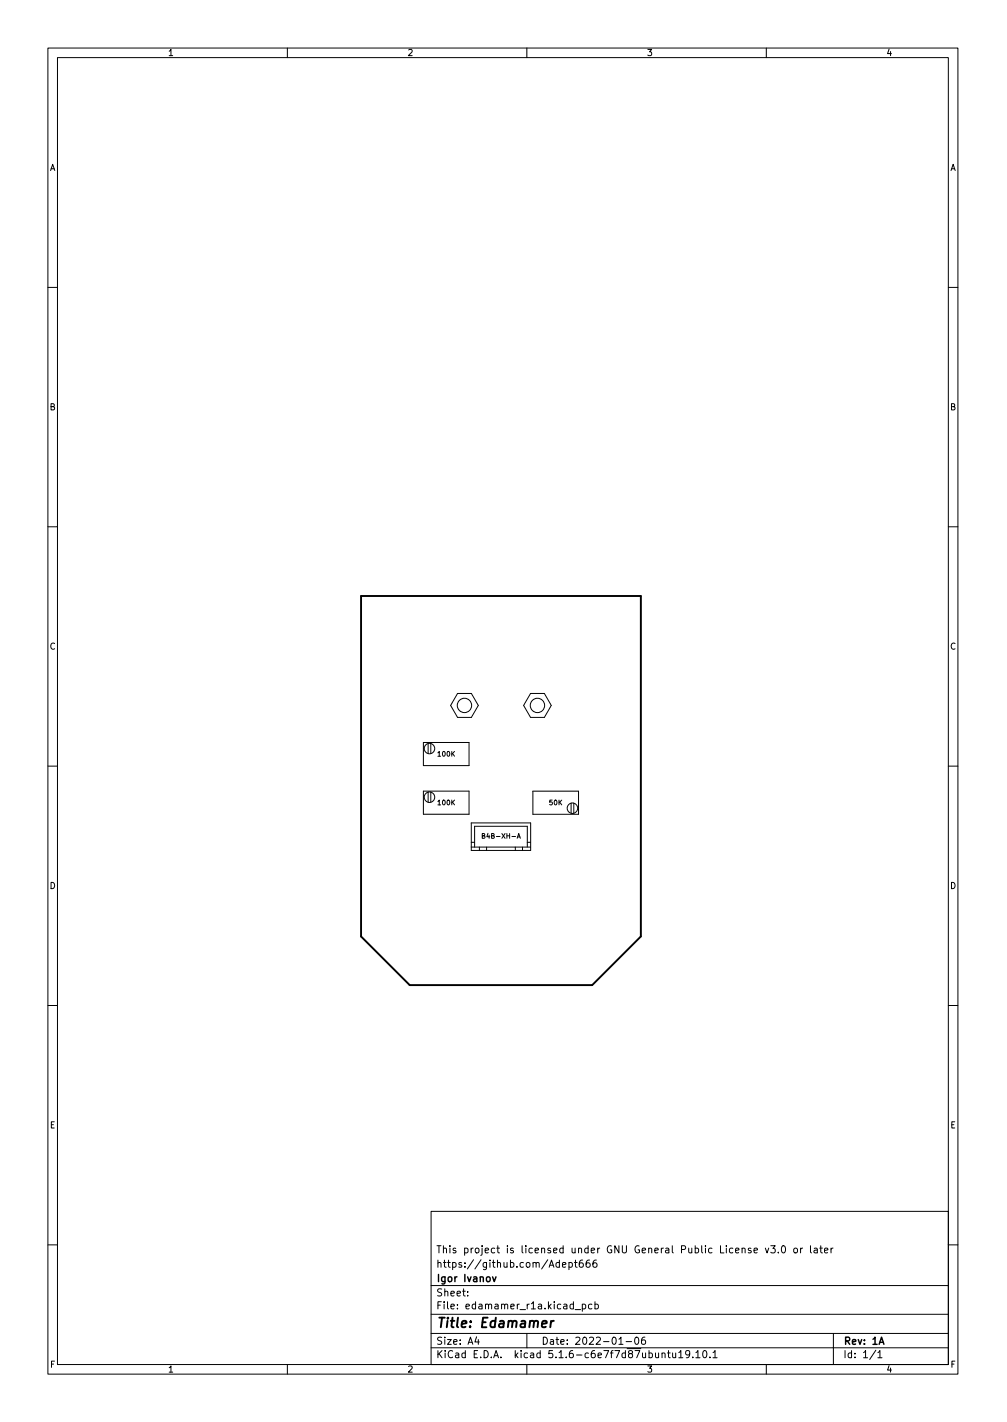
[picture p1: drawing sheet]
<svg xmlns="http://www.w3.org/2000/svg" width="210mm" height="297mm" viewBox="0 0 210 297" stroke-linecap="round" stroke-linejoin="round" font-family="sans-serif">
<defs><g id="words">
<text font-size="2.8" x="91" y="277.3">Title: Edamamer</text>
<g font-size="2.1">
<text x="91" y="261.8">This project is licensed under GNU General Public License v3.0 or later</text>
<text x="91" y="267.8">Igor Ivanov</text>
<text x="91" y="264.8">https://github.com/Adept666</text>
<text x="91" y="273.5">File: edamamer_r1a.kicad_pcb</text>
<text x="91" y="270.8">Sheet:</text>
<text x="91" y="280.9">Size: A4</text>
<text x="113" y="280.9">Date: 2022-01-06</text>
<text x="176" y="280.9">Rev: 1A</text>
<text x="91" y="283.7">KiCad E.D.A. kicad 5.1.6-c6e7f7d87ubuntu19.10.1</text>
<text x="176" y="283.7">Id: 1/1</text>
</g>
<g font-size="1.8">
<text x="35" y="11.7">1</text>
<text x="85" y="11.7">2</text>
<text x="135" y="11.7">3</text>
<text x="185" y="11.7">4</text>
<text x="10.3" y="35.7">A</text>
<text x="198.4" y="35.7">A</text>
<text x="10.3" y="85.7">B</text>
<text x="198.4" y="85.7">B</text>
<text x="10.3" y="135.7">C</text>
<text x="198.4" y="135.7">C</text>
<text x="10.3" y="185.7">D</text>
<text x="198.4" y="185.7">D</text>
<text x="10.4" y="235.7">E</text>
<text x="198.4" y="235.7">E</text>
<text x="10.4" y="285.7">F</text>
<text x="35" y="286.7">1</text>
<text x="85" y="286.7">2</text>
<text x="135" y="286.7">3</text>
<text x="185" y="286.7">4</text>
<text x="198.5" y="285.7">F</text>
</g>
<g font-size="1.4">
<text x="91.5" y="158">100K</text>
<text x="91.5" y="168.2">100K</text>
<text x="114.8" y="168.2">50K</text>
<text x="101.3" y="175.2">B4B-XH-A</text>
</g>
</g></defs>
<g fill="none" stroke="#000" stroke-width=".21">
<path d="M10 10h190v277h-190zM12 12h186v273h-186zM60 10v2M110 10v2M160 10v2M10 60h2M198 60h2M10 110h2M198 110h2M88.4 155.1h9.5v4.8h-9.5zM89.4 155.3v2.1M90 155.3v2.1"/>
<path d="M95.5 144.9h2.9l1.5 2.5-1.5 2.5h-2.9l-1.4-2.5zM110.8 144.9h2.9l1.4 2.5-1.4 2.5h-2.9l-1.5-2.5zM10 160h2M88.4 165.3h9.5v4.8h-9.5zM89.4 165.5v2.1M90 165.5v2.1M98.4 171.9h12.4v5.7h-12.4zM98.4 176.9h12.4M98.4 175.9h.7M99.1 176.9v-4.3h11v4.3M100.1 176.9v.7M100.7 174.6l.4-.1 .1-.3-.5-.1v1h.4l.2-.3-.3-.2"/>
<path d="M101.6 176.9v.7M107.6 176.9v.7M108 175.1l.3-1 .3 1M108.1 174.8h.4M109.1 176.9v.7M110.1 175.9h.7M111.3 165.3h9.5v4.8h-9.5zM119.2 167.8v2.1M119.8 167.8v2.1M198 160h2M10 210h2M198 210h2"/>
<path d="M90 253h108v32h-108zM10 260h2M90 278.5h108M90 274.5h108M90 268.5h108M97.7 270.6v.1M97.7 269.8v.1M99.5 279.2l-.3 1.1h.9M99.9 279.8v1M110 278.5v3M117.4 264.2l.8-.1-.1-.3-.4-.1-.3 .2 .1 .7h.6M118.8 263.8l.4-.1 .3 .3-.1 .6h-.6"/>
<path d="M118.8 263.7v1.5M119.9 263.7h.6M120.1 273.6h1.1M120.2 263.2v1.3l.3 .2M121.6 272.5l.4-.1 .3 .3-.1 .6h-.6M121.6 272.4v1.5M121.7 263.2l-.5 .1a1.01 1.01 0 0 0 0 1.4l.5-.1 .1-.5-.3-.3h-.3l-.3 .3M123.1 263.2l-.4 .1a1.01 1.01 0 0 0 0 1.4l.5-.1v-.5l-.3-.3h-.2l-.3 .3M123.6 272.5l-.4-.1-.3 .3 .1 .6h.6M124.2 272.5l.5-.1 .2 .3-.1 .6h-.6M124.2 271.9v1.5M124.5 263.2l-.4 .1a1.01 1.01 0 0 0 0 1.4l.5-.1 .1-.5-.3-.3h-.3l-.3 .3"/>
<path d="M132.7 279.5l.2-.2a.8 .8 0 0 1 .5 .8 .8 .8 0 0 1-.5 .7l-.2-.1-.2-.5zM134.7 279.3l-.5 .1a1.01 1.01 0 0 0 0 1.4l.5-.1 .1-.5-.3-.3h-.3l-.3 .3M157.4 261.2l.8-.1-.1-.3-.4-.1-.3 .2 .1 .7h.6M159.8 260.7l.4 1 .3-1M160.9 260.2h1l-.5 .6 .4 .1v.7l-.2 .1-.7-.1M162.5 261.6v.1M163.3 260.4l.2-.2a.8 .8 0 0 1 .5 .8 .8 .8 0 0 1-.5 .7l-.2-.1-.1-.5zM165.9 260.8l.3-.1 .3 .3v.4l-.3 .3-.3-.1-.2-.2zM167.2 260.7v1M167.6 260.7l-.4 .3M169.2 260.2v1.3l.2 .2M170 260.8h.6l.1 .9"/>
<path d="M170.7 261.1h-.5l-.3 .3 .3 .3 .5-.1M171.2 260.7h.5M171.4 260.2v1.3l.3 .2M172.2 261.2l.7-.1-.1-.3-.4-.1-.2 .2v.7h.6M173.5 260.7v1M173.9 260.7l-.4 .3M174 278.5v6.5M198 260h2M60 285v2M90 281.5h108M110 285v2M129.2 280.8h.9"/>
<path d="M130.7 280.2h1.2M138.2 282.8l.2-.2 .4 .1 .1 .9M139.4 282.6h.5M139.6 282.1v1.3l.3 .2M140.4 282.6l.1 .9 .4 .1 .2-.1M141.1 282.6v1M141.7 282.5l.5-.4v1.5M141.7 283.6h.9M144 282.8l-.3 .2h-.4l-.1-.2 .1-.6 .4-.1 .2 .2a.99 .99 0 0 1-.3 1.3h-.3M144.7 283.5v.1M145.3 282.5l.4-.4v1.5M145.3 283.6h.9"/>
<path d="M146.9 282.2l.2-.1a.8 .8 0 0 1 .5 .8 .8 .8 0 0 1-.5 .7 1 1 0 0 1-.2-1.4zM148.2 283.5v.1M148.9 282.5l.4-.4v1.5M148.9 283.6h.8M160 285v2M182.9 282l-1.3 2M183.3 282.5l.4-.4v1.5M183.3 283.6h.9"/>
<circle cx="89.7" cy="156.4" r="1.09"/>
<circle cx="97" cy="147.4" r="1.5"/>
<circle cx="112.2" cy="147.4" r="1.5"/>
<circle cx="89.7" cy="166.5" r="1.09"/>
<circle cx="119.5" cy="168.8" r="1.09"/>
</g>
<path d="M102.8 266.7l.4 1 .4-1M183.6 280.8l.5-1.5 .5 1.5" fill="none" stroke="#000" stroke-width=".3"/>
<path d="M75.4 124.5h58.4v71.1l-10.2 10.2h-38.1l-10.1-10.2zM113.2 276.6l.9-.2v-.4l-.6-.1-.3 .3v.9h.8M115.1 275.9l-.2 1.3M115.6 275.9l-.4 .1-.2 .3" fill="none" stroke="#000" stroke-width=".4"/>
<use href="#words"/>
</svg>
